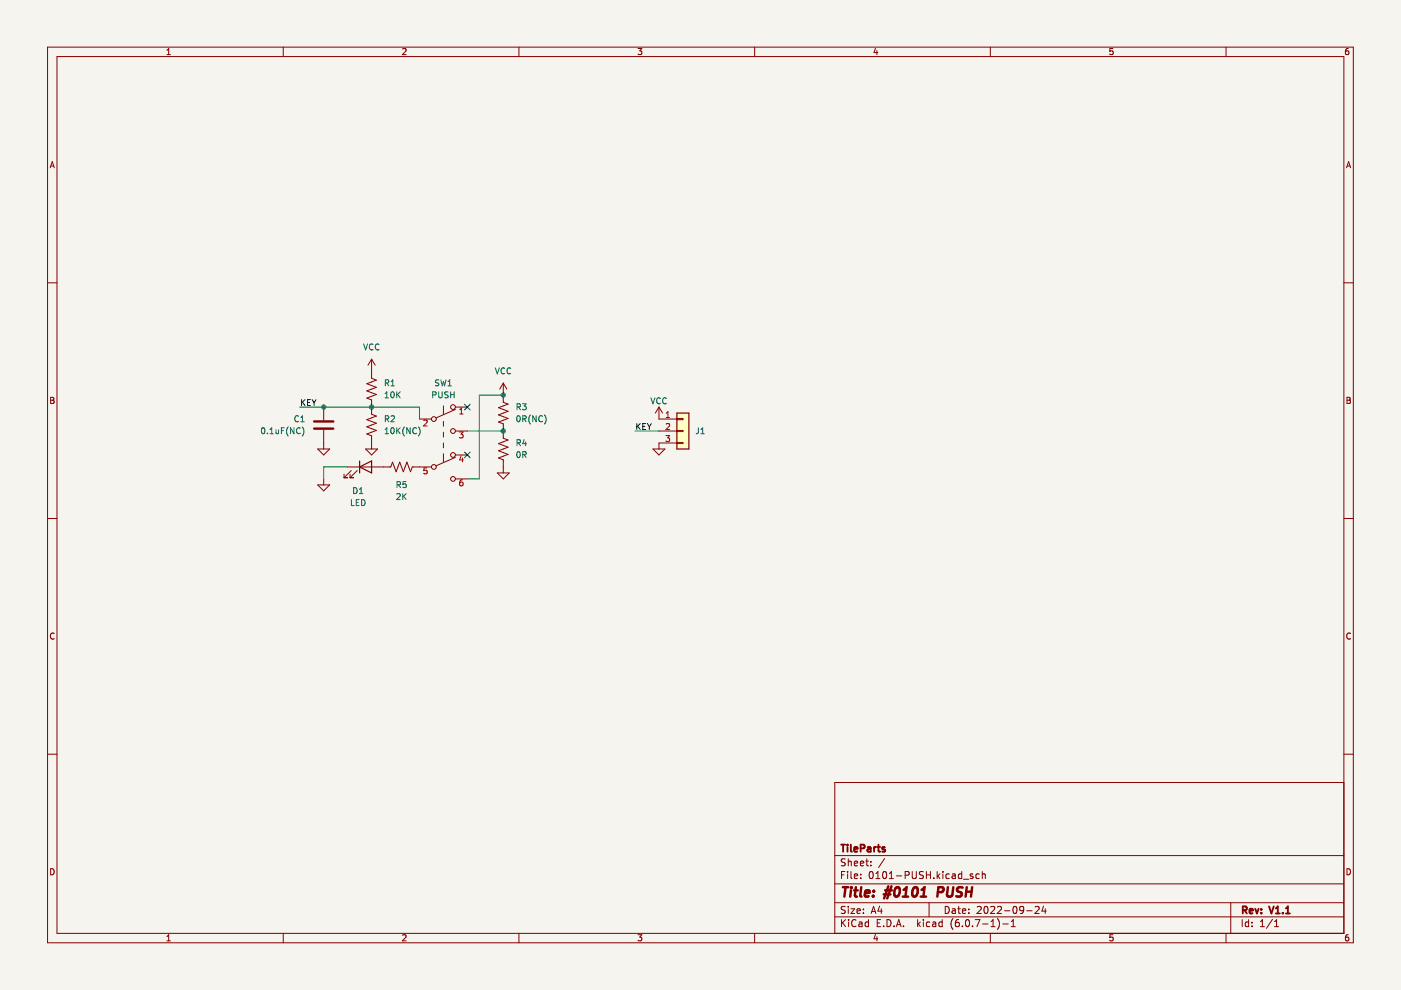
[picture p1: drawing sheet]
<svg xmlns="http://www.w3.org/2000/svg" width="297mm" height="210mm" viewBox="0 0 297 210" stroke-linecap="round" stroke-linejoin="round" font-family="sans-serif">
<path d="M.1 0h297v209.9h-297z" fill-rule="evenodd" fill="#f5f4ef" stroke="#f5f4ef" stroke-width=".21"/>
<g fill="none" stroke="#840000" stroke-width=".21">
<path d="M10.1 10h276.8v189.9h-276.8zM12.1 12h272.8v185.9h-272.8zM35.4 11.6h.7M35.4 10.7l.4-.4v1.3M60.1 10v2M85.4 10.4l.5-.1 .2 .4-.8 .9h.8M110 10v2M135.3 10.3h.8l-.5 .5 .4 .1v.6l-.2 .1-.5-.1M160 10v2M185.6 10.2l-.3 .9h.8M185.9 10.7v.9M210 10v2"/>
<path d="M236 10.3h-.7v.6l.6-.1 .1 .7-.2 .1-.5-.1M259.9 10v2M285.9 10.3h-.4l-.2 .3v.7l.2 .3 .4-.1v-.7h-.4l-.2 .2M10.6 35.6l.5-1.3 .4 1.3M10.8 35.2h.6M285.5 35.6l.4-1.3 .5 1.3M285.6 35.2h.6M10.1 60h2M284.9 60h2M78.8 76.2v4l1 .4-2 .8 2 .7-2 .8 2 .7-2 .8 1 .4v3l1 .4-2 .8 2 .7-2 .8 2 .8-2 .7 1 .4v2.8M78.8 76.2l-.8 1.2M78.8 76.2l.7 1.2"/>
<path d="M10.7 84.2h.5l.2 .3-.2 .4 .2 .1 .1 .3-.3 .2h-.5zM10.7 84.9h.5M67.4 95.2h2.5l-1.3 1.3zM68.6 86.3v2.8M68.6 91.1v4.1M73.7 99h9.1l.4-1 .8 2 .7-2 .8 2 .8-2 .7 2 .4-1h4.1M74.5 99.8l-1.6 1.5M75.7 99.8l-1.5 1.5M77.5 95.2h2.6l-1.3 1.3zM88.9 88.8h2.6M94 86.1v1.7M94 89.4v1"/>
<path d="M94 91.6v1.1M94 93.9v1M94 96.2v1.8M96.6 97l-4.1 1.8M96.6 86.8l-4.1 1.8M96.6 86.3h2.5M96.6 91.4h2.5M96.6 96.5h2.5M106.7 81.2v4.1l1 .4-2 .7 2 .8-2 .8 2 .7-2 .8 1 .4v3l1 .4-2 .8 2 .7-2 .8 2 .7-2 .8 1 .4v2.8M106.7 81.2l-.8 1.3M106.7 81.2l.8 1.3M138.4 95.2h2.6l-1.3 1.3z"/>
<path d="M139.7 86.3v2.5h3.8M139.7 91.4h3.8M139.7 86.3l-.8 1.3M139.7 86.3l.8 1.3M143.5 93.9h-3.8v1.3M143.5 88.7h1.3v.3h-1.3zM143.5 91.3h1.3v.2h-1.3zM143.5 93.8h1.3v.3h-1.3zM285.6 84.2h.4l.3 .3-.3 .4 .3 .1v.3l-.2 .2h-.5zM285.6 84.9h.4M10.1 109.9h2M67.4 102.8h2.5l-1.3 1.3z"/>
<path d="M68.6 101.5v1.3M72.9 101.3h.8M72.9 100.5v.8M74.2 101.3h.8M74.2 100.5v.8M96.6 101.5h2.5M105.4 100.3h2.6l-1.3 1.2zM284.9 109.9h2M11.5 134.3a.58 .58 0 0 0-.8 .6 .58 .58 0 0 0 .8 .5M286.3 134.3a.58 .58 0 0 0-.8 .6 .58 .58 0 0 0 .8 .5M10.1 159.9h2M284.9 159.9h2"/>
<path d="M284.9 165.9h-107.9v32M10.7 184.2a.66 .66 0 0 1 .8 .6 .66 .66 0 0 1-.8 .7zM35.4 198.6l.4-.4v1.3M35.4 199.5h.7M60.1 197.9v2M85.4 198.3l.5-.1 .2 .4-.8 .9h.8M110 197.9v2M135.3 198.2h.8l-.5 .5 .4 .1v.6l-.2 .1-.5-.1M160 197.9v2M177 194.4h107.9M177 191.4h107.9M177 187.4h107.9"/>
<path d="M177 181.4h107.9M178.4 195v1.5M178.4 185.5h.5M178.6 195.6l.7 .9M179.1 184.8h-.7v1.5M179.2 192.2h-.6l-.2 .1v.4l.7 .3 .1 .4-.3 .3-.5-.1M179.2 182.2l-.6-.1-.2 .1v.5l.7 .2 .1 .4-.3 .3-.5-.1M179.3 195l-.9 .8M179.7 184.8v.1M179.7 185.3v1M179.9 182.1v1.5M179.9 192.2v.1"/>
<path d="M179.9 192.7v1M179.9 182.7l.2-.1 .3 .1 .1 .9M179.9 195v.1M179.9 195.5v1M180.4 192.7h.8l-.8 1h.8M180.4 184.8v1.3l.2 .2M181.1 185.8l.7-.2v-.2l-.5-.1-.2 .2 .1 .7h.6M181.1 183.1l.7-.2v-.2l-.5-.1-.2 .2 .1 .7h.6M181.5 195.1a.71 .71 0 0 0-1 .5 .71 .71 0 0 0 .7 .9l.3-.2M181.7 193.2l.7-.2-.1-.3h-.4l-.2 .2 .1 .7h.5M182.1 195.5h.6l.1 1M182.4 183.1l.7-.2v-.2l-.5-.1-.2 .2 .1 .7h.6"/>
<path d="M182.5 186.1v.2M182.5 185.4v.1M182.8 195.8l-.5 .1-.2 .2 .2 .4 .5-.1M183.1 192.7v.2M183.1 193.5v.2M183.6 182.6h.5M183.8 182.1v1.3l.3 .2M184.1 195.5h-.4l-.3 .3 .2 .6h.5M184.1 195v1.5M184.4 184.9l.2-.1a.8 .8 0 0 1 .6 .7 .8 .8 0 0 1-.6 .8l-.3-.6zM184.6 183.4v.2M184.6 182.7v.1"/>
<path d="M184.7 193.7l.5-1.5 .5 1.5M184.8 193.2h.8M185.6 198.1l-.3 .9h.8M185.7 185.2l.4-.4v1.5M185.7 186.3h.9M185.9 198.6v.9M186 195.7h.5M186.5 192.1l-.4 1.1h1M186.7 195h-.7v1.5h.7M186.8 192.7v1M187.3 184.9l.2-.1a.8 .8 0 0 1 .5 .7 .8 .8 0 0 1-.5 .8l-.4-.6zM187.3 196.3v.2"/>
<path d="M187.6 182l-1.3 1.9M188.1 195a.76 .76 0 0 1 .8 .7 .76 .76 0 0 1-.8 .8zM188.6 186.3h.8M188.6 185.2l.4-.4v1.5M189.6 196.3v.2M190.1 196.5l.5-1.5 .5 1.5M190.1 185.7h1.1M190.2 196h.7M191.6 196.3v.2M191.9 185.6l.7-.1 .2-.2-.1-.4-.8-.1v1.5M193.4 184.8v1.2l.3 .3 .4-.1 .2-.2v-1.2M194.6 195v1.5"/>
<path d="M194.7 195.9l.4 .6M195.1 195.5l-.5 .5M195.8 184.9l-.6-.1-.2 .1v.5l.6 .2 .2 .4-.3 .3-.6-.1M195.8 195v.1M195.8 195.5v1M196.4 184.8v1.5M196.4 185.5h.9M197 191.4v3M197.1 195.5h-.4l-.3 .3 .2 .6h.5M197.3 184.8v1.5M197.8 195.5h.5l.1 1M198 186.1v.2"/>
<path d="M198.4 195.8l-.5 .1-.2 .2 .2 .4 .5-.1M198.7 184.8v1.5M198.8 185.7l.5 .6M199.3 185.3l-.6 .6M199.8 195.5h-.5l-.2 .3 .1 .6h.6M199.8 195v1.5M199.9 184.8v.1M199.9 185.3v1M200.4 192.2a.76 .76 0 0 1 .9 .7 .76 .76 0 0 1-.9 .8zM201.3 185.4l-.5-.1-.2 .3 .1 .6h.6M201.9 185.4h.6l.1 .9M201.9 192.7h.6l.1 1"/>
<path d="M202.1 194.8a1.72 1.72 0 0 0 0 2.2M202.6 193l-.5 .1-.3 .2 .3 .4 .5-.1M202.6 185.6l-.5 .1-.3 .2 .3 .4 .5-.1M203.1 192.7h.5M203.3 192.2v1.3l.3 .2M203.3 195h-.5a1.01 1.01 0 0 0 0 1.5l.5-.2 .1-.5-.3-.3-.4 .1-.1 .2M203.9 185.4l-.4-.1-.3 .3 .1 .6h.6M203.9 184.8v1.5M204.1 193.2l.7-.2-.1-.3h-.4l-.2 .2v.7h.6M204.1 196.3v.2M204.3 186.4h1.1M204.8 195.1l.3-.1a.8 .8 0 0 1 .5 .7 .8 .8 0 0 1-.5 .8l-.4-.6z"/>
<path d="M205.4 193.5v.2M205.4 192.7v.2M206.2 196.3v.2M206.3 185.4l-.4-.1-.2 .2 .1 .2 .5 .2v.3h-.6M206.8 195h1l-.7 1.5M207.2 192.3l.6-.1 .2 .4-.9 1.1h.9M207.6 185.4l-.4-.1-.3 .3 .1 .6h.6M208.3 185.4l.2-.1 .3 .1 .1 .9M208.3 184.8v1.5M208.3 195.9h1.2M208.8 192.3l.2-.1a.8 .8 0 0 1 .5 .7 .8 .8 0 0 1-.5 .8l-.4-.6zM210 197.9v2"/>
<path d="M210 192.3l.6-.1 .3 .4-.9 1.1h.9M210.1 196.5h.9M210.1 195.4l.4-.4v1.5M211.5 192.3l.5-.1 .3 .4-.9 1.1h.9M211.5 194.8a1.72 1.72 0 0 1 0 2.2M212.6 195.9h1.2M213 193.1h1.1M214.4 196.5h.9M214.4 195.4l.4-.4v1.5M214.9 192.3l.2-.1a.8 .8 0 0 1 .5 .7 .8 .8 0 0 1-.5 .8l-.3-.6zM217 192.8l-.2 .3-.5-.1-.1-.2v-.3l.3-.3h.3l.2 .3a1 1 0 0 1-.4 1.2h-.3M217.7 193.1h1.1"/>
<path d="M219.5 192.3l.5-.1 .3 .4-.9 1.1h.9M221.3 192.1l-.4 1.1h.9M221.6 192.7v1M236 198.2h-.7v.6l.6-.1 .1 .7-.2 .1-.5-.1M259.9 197.9v2M260.9 191.4v6.5M263.4 195v1.5M264.7 195.5h-.4l-.3 .3 .2 .6h.5M264.7 195v1.5M265.4 196.3v.2M265.4 195.5v.2M267.2 196.5h.9"/>
<path d="M267.2 195.4l.5-.4v1.5M269.8 194.9l-1.3 1.9M270.2 196.5h.9M270.2 195.4l.5-.4v1.5M285.6 184.2a.66 .66 0 0 1 .7 .6 .66 .66 0 0 1-.7 .7zM285.9 198.2h-.4l-.2 .3v.7l.2 .3 .4-.1v-.7h-.4l-.2 .2"/>
<circle cx="92" cy="88.8" r=".51"/>
<circle cx="92" cy="99" r=".51"/>
<circle cx="96" cy="96.5" r=".51"/>
<circle cx="96" cy="86.3" r=".51"/>
<circle cx="96" cy="91.4" r=".51"/>
<circle cx="96" cy="101.5" r=".51"/>
</g>
<g fill="none" stroke="#840000" stroke-width=".39">
<path d="M178.3 179.1h.9M178.8 179.1v1.5M179.7 179.1v.1M179.7 179.6v1M180.4 179.1v1.3l.2 .2M182.5 179.9l.7-.1 .1-.2v-.4l-.8-.1v1.5M184 179.7h.5l.1 .9M184.6 179.9l-.5 .1-.2 .2 .2 .4 .5-.1M185.3 179.6v1M185.8 179.6l-.5 .3M186 179.6h.6M186.3 179.1v1.3l.3 .2"/>
<path d="M187.6 179.7l-.3-.1-.3 .2 .1 .2 .5 .2v.3h-.6M181.1 180.1l.7-.2v-.2l-.5-.1-.2 .2 .1 .7h.6M263.5 193l.7-.1 .2-.2-.1-.4-.8-.1v1.5M263.9 193l.5 .7M264.9 193.2l.7-.2v-.3h-.5l-.2 .2 .1 .7h.6M266.1 192.7l.4 1 .3-1M267.4 193.5v.2M267.4 192.7v.2M269.1 192.2l.5 1.5 .5-1.5M270.5 193.7h.8M270.5 192.6l.4-.4v1.5M272 193.5v.2"/>
<path d="M272.6 193.7h.9M272.6 192.6l.5-.4v1.5"/>
</g>
<g fill="none" stroke="#840000" stroke-width=".52">
<path d="M178.7 188.1h1.1M179.3 188.1l-.3 2M180.4 188.8l-.1 1.3M180.5 188.1v.2M181.1 188.8h.8M181.5 188.1l-.3 1.7 .1 .2 .4 .1M182.6 188.1l-.2 1.7 .2 .3M183.4 189.4l1-.2-.1-.3-.5-.1-.4 .3v.9h.8M185.1 189.9v.2M185.3 188.9l-.1 .2M187.4 189.6h1.4M187.7 188.8h1.4"/>
<path d="M188.3 187.9l-.9 2.6M189 187.9l-.9 2.6M189.9 188.3l.5-.2a1.19 1.19 0 0 1-.4 2l-.3-.2-.1-.6zM191.4 190.1h1.1M191.6 188.7l.6-.6-.2 2M193.7 188.3l.5-.2a1.19 1.19 0 0 1-.4 2l-.3-.2-.1-.6zM195.2 190.1h1.1M195.4 188.7l.6-.6-.2 2M198.8 189.2h.8l.3-.2a.51 .51 0 0 0-.2-.9h-.7l-.3 2M201 188.1l-.2 1.6 .1 .3a.66 .66 0 0 0 1-.3l.2-1.6M204.1 188.2a.85 .85 0 0 0-1.1 .1v.6l.9 .4-.1 .6a.85 .85 0 0 1-1.1 .1M204.9 189.1h1.1"/>
<path d="M205 188.1l-.3 2M206.1 188.1l-.2 2"/>
</g>
<g fill="none" stroke="#006464" stroke-width=".21">
<path d="M77.1 72.9l.4 1.3 .4-1.3M79.1 73a.56 .56 0 0 0-.8 .6 .56 .56 0 0 0 .8 .5M80.4 73a.56 .56 0 0 0-.8 .6 .56 .56 0 0 0 .8 .5M105 78l.4 1.3 .5-1.3M107 78.1a.56 .56 0 0 0-.8 .5 .56 .56 0 0 0 .8 .5M108.3 78.1a.56 .56 0 0 0-.8 .5 .56 .56 0 0 0 .8 .5M55.6 90.8l.1-.1a.68 .68 0 0 1 .5 .6 .68 .68 0 0 1-.5 .7l-.3-.5zM56.7 91.8v.2M57.2 92h.8M57.2 91.1l.4-.4v1.3M58.5 91.1l.1 .8 .5-.1M59.1 91.1v.9"/>
<path d="M59.7 91.3h.4M60.3 90.7h-.6v1.3M61.1 90.5a1.46 1.46 0 0 0 0 1.9M62.3 90.7v1.3l-.7-1.3v1.3M63.3 88.3a.56 .56 0 0 0-.8 .5 .56 .56 0 0 0 .8 .5M63.7 90.8a.56 .56 0 0 0-.8 .5 .56 .56 0 0 0 .8 .5M63.8 89.4h.7M63.8 88.5l.3-.3v1.2M64.1 90.5a1.46 1.46 0 0 1 0 1.9M81.6 92h.8M81.6 83.4l.4-.3v1.2M81.6 91.1l.4-.4v1.3"/>
<path d="M81.6 84.3h.8M81.7 81.2l.6-.1 .1-.4-.7-.2v1.3M81.7 88.8h.6l.1-.5-.7-.1v1.2M82 88.8l.4 .6M82 81.2l.4 .6M82.9 88.3l.5-.1 .2 .3-.7 .9h.7M82.9 81.8h.7M82.9 80.9l.4-.4v1.3M83 90.8l.2-.1a.68 .68 0 0 1 .4 .6 .68 .68 0 0 1-.4 .7l-.3-.5zM83 83.2l.2-.1a.68 .68 0 0 1 .4 .6 .68 .68 0 0 1-.4 .6l-.3-.4zM84.1 83.1v1.2M84.1 90.7v1.3"/>
<path d="M84.3 91.2l.5 .8M84.3 83.6l.5 .7M84.8 90.7l-.7 .7M84.8 83.1l-.7 .7M85.8 90.5a1.46 1.46 0 0 0 0 1.9M87 90.7v1.3l-.8-1.3v1.3M88.3 90.8a.56 .56 0 0 0-.8 .5 .56 .56 0 0 0 .8 .5M88.7 90.5a1.46 1.46 0 0 1 0 1.9M91.7 83.7h.7v-.5l-.7-.1v1.2M93 83.1v1l.3 .2h.3l.1-.2v-1M93 80.6l-.4-.1-.3 .3 .1 .3 .6 .2v.4h-.7M93.5 80.5l.3 1.3 .2-.9 .3 .9 .3-1.3"/>
<path d="M95 81.8h.7M95 80.9l.3-.4v1.3M95 83.1l-.7 .1v.4l.6 .2 .1 .3-.2 .2h-.5M95.6 83.1v1.2M95.6 83.7h.7M96.3 83.1v1.2M109.6 86.3l.6-.1 .1-.5-.7-.1v1.3M109.6 93.9l.6-.1 .1-.4-.7-.2v1.3M109.7 88.3l.2-.1a.68 .68 0 0 1 .4 .6 .68 .68 0 0 1-.4 .6l-.3-.5zM109.7 95.9l.2-.1a.68 .68 0 0 1 .4 .6 .68 .68 0 0 1-.4 .6l-.3-.4zM109.9 93.9l.5 .6M109.9 86.3l.5 .6"/>
<path d="M110.8 85.6h.8l-.5 .5 .4 .1v.6l-.2 .1-.5-.1M110.8 88.8h.6l.1-.5-.7-.1v1.2M110.8 96.4h.6l.1-.5-.7-.1v1.2M111.1 93.2l-.3 .9h.8M111.1 96.4l.5 .6M111.1 88.8l.5 .6M111.4 93.7v.8M112.5 88a1.46 1.46 0 0 0 0 1.9M113.7 88.2v1.2l-.7-1.2v1.2M115 88.3a.56 .56 0 0 0-.8 .5 .56 .56 0 0 0 .8 .5M115.4 88a1.46 1.46 0 0 1 0 1.9M138 84.3l.4 1.3 .5-1.3"/>
<path d="M140 84.5a.56 .56 0 0 0-.8 .5 .56 .56 0 0 0 .8 .5M141.3 84.5a.56 .56 0 0 0-.8 .5 .56 .56 0 0 0 .8 .5M148.1 90.7l-.1 1.1-.4 .2M148.6 92h.7M148.6 91.1l.4-.4v1.3M74.5 105.9v1.3h.6M75 103.4a.64 .64 0 0 1 .7 .6 .64 .64 0 0 1-.7 .7zM75.5 106.5h.5M76.1 105.9h-.6v1.3h.6M76.2 104.7h.7M76.2 103.7l.4-.3v1.3M76.7 105.9a.64 .64 0 0 1 .7 .7 .64 .64 0 0 1-.7 .6z"/>
<path d="M84.1 104.8l.5-.1 .3 .3-.8 .9h.8M84.2 102.8l.6-.1 .1-.5-.7-.1v1.3M84.5 102.8l.4 .6M85.4 104.7v1.2M85.6 105.2l.5 .7M86.1 102.1h-.6l-.1 .6h.6l.1 .6-.2 .1-.5-.1M86.1 104.7l-.7 .7"/>
</g>
<path d="M89.8 89.2l.5-.2 .3 .4-.8 .9h.8M90.5 99.2h-.6l-.1 .6 .6-.1 .1 .6-.2 .2-.5-.2M97.4 91.6h.8l-.4 .5 .3 .1v.5l-.2 .2-.5-.2M97.5 87.8h.7M97.5 86.9l.3-.4v1.3M97.8 96.6l-.3 .9h.7M98.1 97.1v.8M141.2 92.3h.8l-.4 .5 .3 .1v.6l-.2 .1-.5-.1M141.3 88.5h.7M141.3 87.6l.3-.3v1.2M141.3 89.9l.4-.1 .3 .4-.8 .9h.8M98.1 101.7l-.4 .1-.2 .2v.8l.2 .2 .4-.1v-.6l-.4-.1-.2 .3" fill="none" stroke="#a90000" stroke-width=".21"/>
<path d="M76.2 97.7v2.6M76.2 99l2.6-1.3v2.6zM143.5 87.6h2.6v7.6h-2.6z" fill="none" stroke="#840000" stroke-width=".25"/>
<path d="M66.6 90.9h4.1M66.6 89.4h4.1" fill="none" stroke="#840000" stroke-width=".51"/>
<path d="M143.5 87.6h2.6v7.6h-2.6z" fill-rule="evenodd" fill="#ffffc2" stroke="#ffffc2" stroke-width=".25"/>
<g fill="none" stroke="#0f0f0f" stroke-width=".21">
<path d="M63.9 84.7v1.3M64.1 85.3l.6 .7M64.7 84.7l-.8 .7M65.2 85.3h.4M65.8 84.7h-.6v1.3h.6M66.2 84.7l.4 .7M66.6 85.4v.6M67 84.7l-.4 .7M135 89.8v1.3M135.2 90.3l.5 .8M135.7 89.8l-.7 .7M136.3 90.4h.4"/>
<path d="M136.9 89.8h-.6v1.3h.6M137.3 89.8l.4 .7M137.7 90.5v.6M138.1 89.8l-.4 .7"/>
</g>
<path d="M63.6 86.3h25.3v2.5M73.7 99h-5.1v2.5M99.1 91.4h7.6M106.7 83.8h-5.1v17.7h-2.5M134.6 91.4h5.1" fill="none" stroke="#009600" stroke-width=".21"/>
<path d="M98.5 85.7l1.2 1.2M98.5 95.9l1.2 1.2M99.7 85.7l-1.2 1.2M99.7 95.9l-1.2 1.2" fill="none" stroke="#000084" stroke-width=".21"/>
<g fill="#009600" stroke="#009600" stroke-width=".21">
<circle cx="68.6" cy="86.3" r=".46"/>
<circle cx="106.7" cy="91.4" r=".46"/>
<circle cx="106.7" cy="83.8" r=".46"/>
<circle cx="78.8" cy="86.3" r=".46"/>
</g>
</svg>
